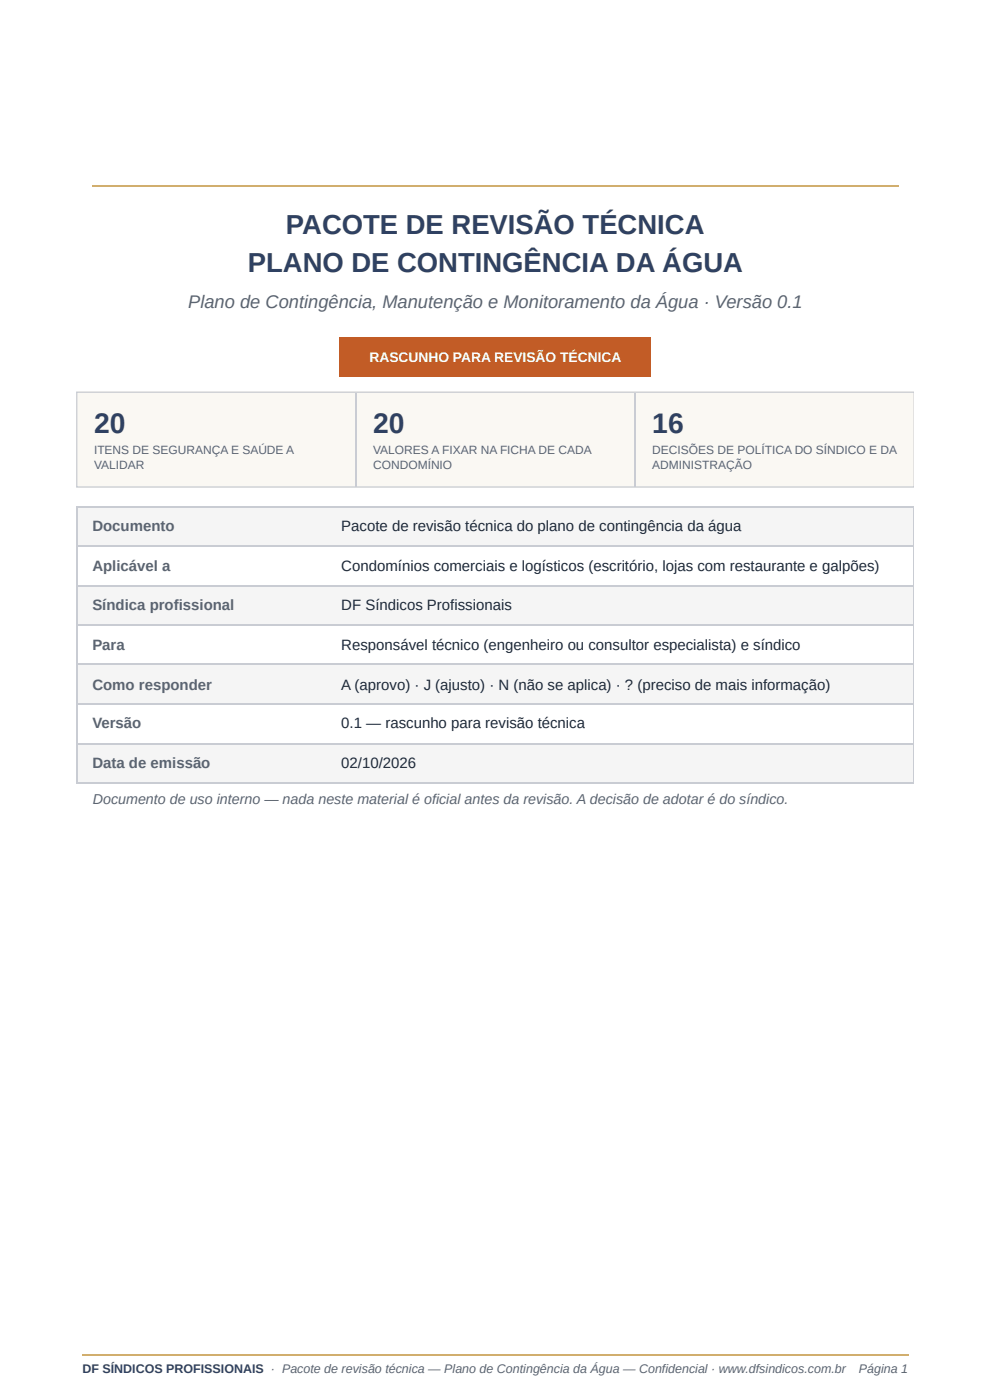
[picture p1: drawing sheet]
<svg xmlns="http://www.w3.org/2000/svg" width="210mm" height="297mm" viewBox="0 0 210 297" stroke-linecap="round" stroke-linejoin="round" font-family="sans-serif">
<defs><g id="words">
<g font-size="6" fill="#2f4162">
<text x="19.9" y="91.8">20</text>
<text x="79.1" y="91.8">20</text>
<text x="138.3" y="91.8">16</text>
</g>
<g font-size="5.8" fill="#2f4162">
<text x="60.6" y="49.7">PACOTE DE REVISÃO TÉCNICA</text>
<text x="52.5" y="57.7">PLANO DE CONTINGÊNCIA DA ÁGUA</text>
</g>
<text font-size="3.9" fill="#5b6470" x="39.9" y="65.4">Plano de Contingência, Manutenção e Monitoramento da Água · Versão 0.1</text>
<g font-size="3.2" fill="#5b6470">
<text x="19.6" y="112.7">Documento</text>
<text x="19.6" y="121.2">Aplicável a</text>
<text x="19.6" y="129.4">Síndica profissional</text>
<text x="19.6" y="137.8">Para</text>
<text x="19.6" y="146.3">Como responder</text>
<text x="19.6" y="154.5">Versão</text>
<text x="19.6" y="163">Data de emissão</text>
</g>
<g font-size="3.2" fill="#1f2a37">
<text x="72.4" y="112.7">Pacote de revisão técnica do plano de contingência da água</text>
<text x="72.4" y="121.2">Condomínios comerciais e logísticos (escritório, lojas com restaurante e galpões)</text>
<text x="72.4" y="129.4">DF Síndicos Profissionais</text>
<text x="72.4" y="137.8">Responsável técnico (engenheiro ou consultor especialista) e síndico</text>
<text x="72.4" y="146.3">A (aprovo) · J (ajusto) · N (não se aplica) · ? (preciso de mais informação)</text>
<text x="72.4" y="154.5">0.1 — rascunho para revisão técnica</text>
<text x="72.4" y="163">02/10/2026</text>
</g>
<text font-size="3" fill="#5b6470" x="19.7" y="170.7">Documento de uso interno — nada neste material é oficial antes da revisão. A decisão de adotar é do síndico.</text>
<text font-size="2.9" fill="#fff" x="78.3" y="76.7">RASCUNHO PARA REVISÃO TÉCNICA</text>
<text font-size="2.6" fill="#2f4162" x="17.5" y="291.3">DF SÍNDICOS PROFISSIONAIS · Pacote de revisão técnica — Plano de Contingência da Água — Confidencial · www.dfsindicos.com.br</text>
<text font-size="2.6" fill="#5b6470" x="182.1" y="291.3">Página 1</text>
<g font-size="2.5" fill="#5b6470">
<text x="19.9" y="96.3">ITENS DE SEGURANÇA E SAÚDE A</text>
<text x="19.9" y="99.5">VALIDAR</text>
<text x="79.1" y="96.3">VALORES A FIXAR NA FICHA DE CADA</text>
<text x="79.1" y="99.5">CONDOMÍNIO</text>
<text x="138.3" y="96.3">DECISÕES DE POLÍTICA DO SÍNDICO E DA</text>
<text x="138.3" y="99.5">ADMINISTRAÇÃO</text>
</g>
</g></defs>
<path d="M19.6 39.6h170.9" fill="none" stroke="#d1ae6e" stroke-width=".26"/>
<path d="M72 71.4h66.1v8.5h-66.1z" fill="#c25c26"/>
<path d="M16.1 83.1h177.6v20.4h-177.6z" fill="#faf8f3"/>
<path d="M193.7 83.2h-177.4v20.1h177.4" fill="none" stroke="#c9ccd3" stroke-width=".26"/>
<g fill="#f5f5f5">
<path d="M16.4 107.4h52.9v8.5h-52.9z"/>
<path d="M69.3 107.4h124.4v8.5h-124.4z"/>
<path d="M16.4 124.4h52.9v8.2h-52.9z"/>
<path d="M69.3 124.4h124.4v8.2h-124.4z"/>
<path d="M16.4 141h52.9v8.2h-52.9z"/>
<path d="M69.3 141h124.4v8.2h-124.4z"/>
<path d="M16.4 157.7h52.9v8.5h-52.9z"/>
<path d="M69.3 157.7h124.4v8.5h-124.4z"/>
</g>
<g fill="none" stroke="#c9ccd3" stroke-width=".26">
<path d="M75.5 83.3v19.9M134.5 83.3v19.9M16.1 107.6h177.6M16.1 115.8h177.6M16.3 107.4v8.2M16.3 115.9v8.2M16.1 124.2h177.6M16.1 132.7h177.6M16.3 124.4v8.2M16.3 132.8v8M16.1 140.9h177.6M16.1 149.4h177.6"/>
<path d="M16.1 157.8h177.6M16.3 141v8.2M16.3 149.5v8.2M16.3 158v7.9M16.1 166h177.6"/>
</g>
<path d="M193.7 107.4v8.2M193.7 115.9v8.2M193.7 124.4v8.2M193.7 132.8v8M193.7 141v8.2M193.7 149.5v8.2M193.7 158v7.9" fill="none" stroke="#c9ccd3" stroke-width=".21"/>
<path d="M17.5 287.5h175.1" fill="none" stroke="#d1ae6e" stroke-width=".26"/>
<use href="#words"/>
</svg>
